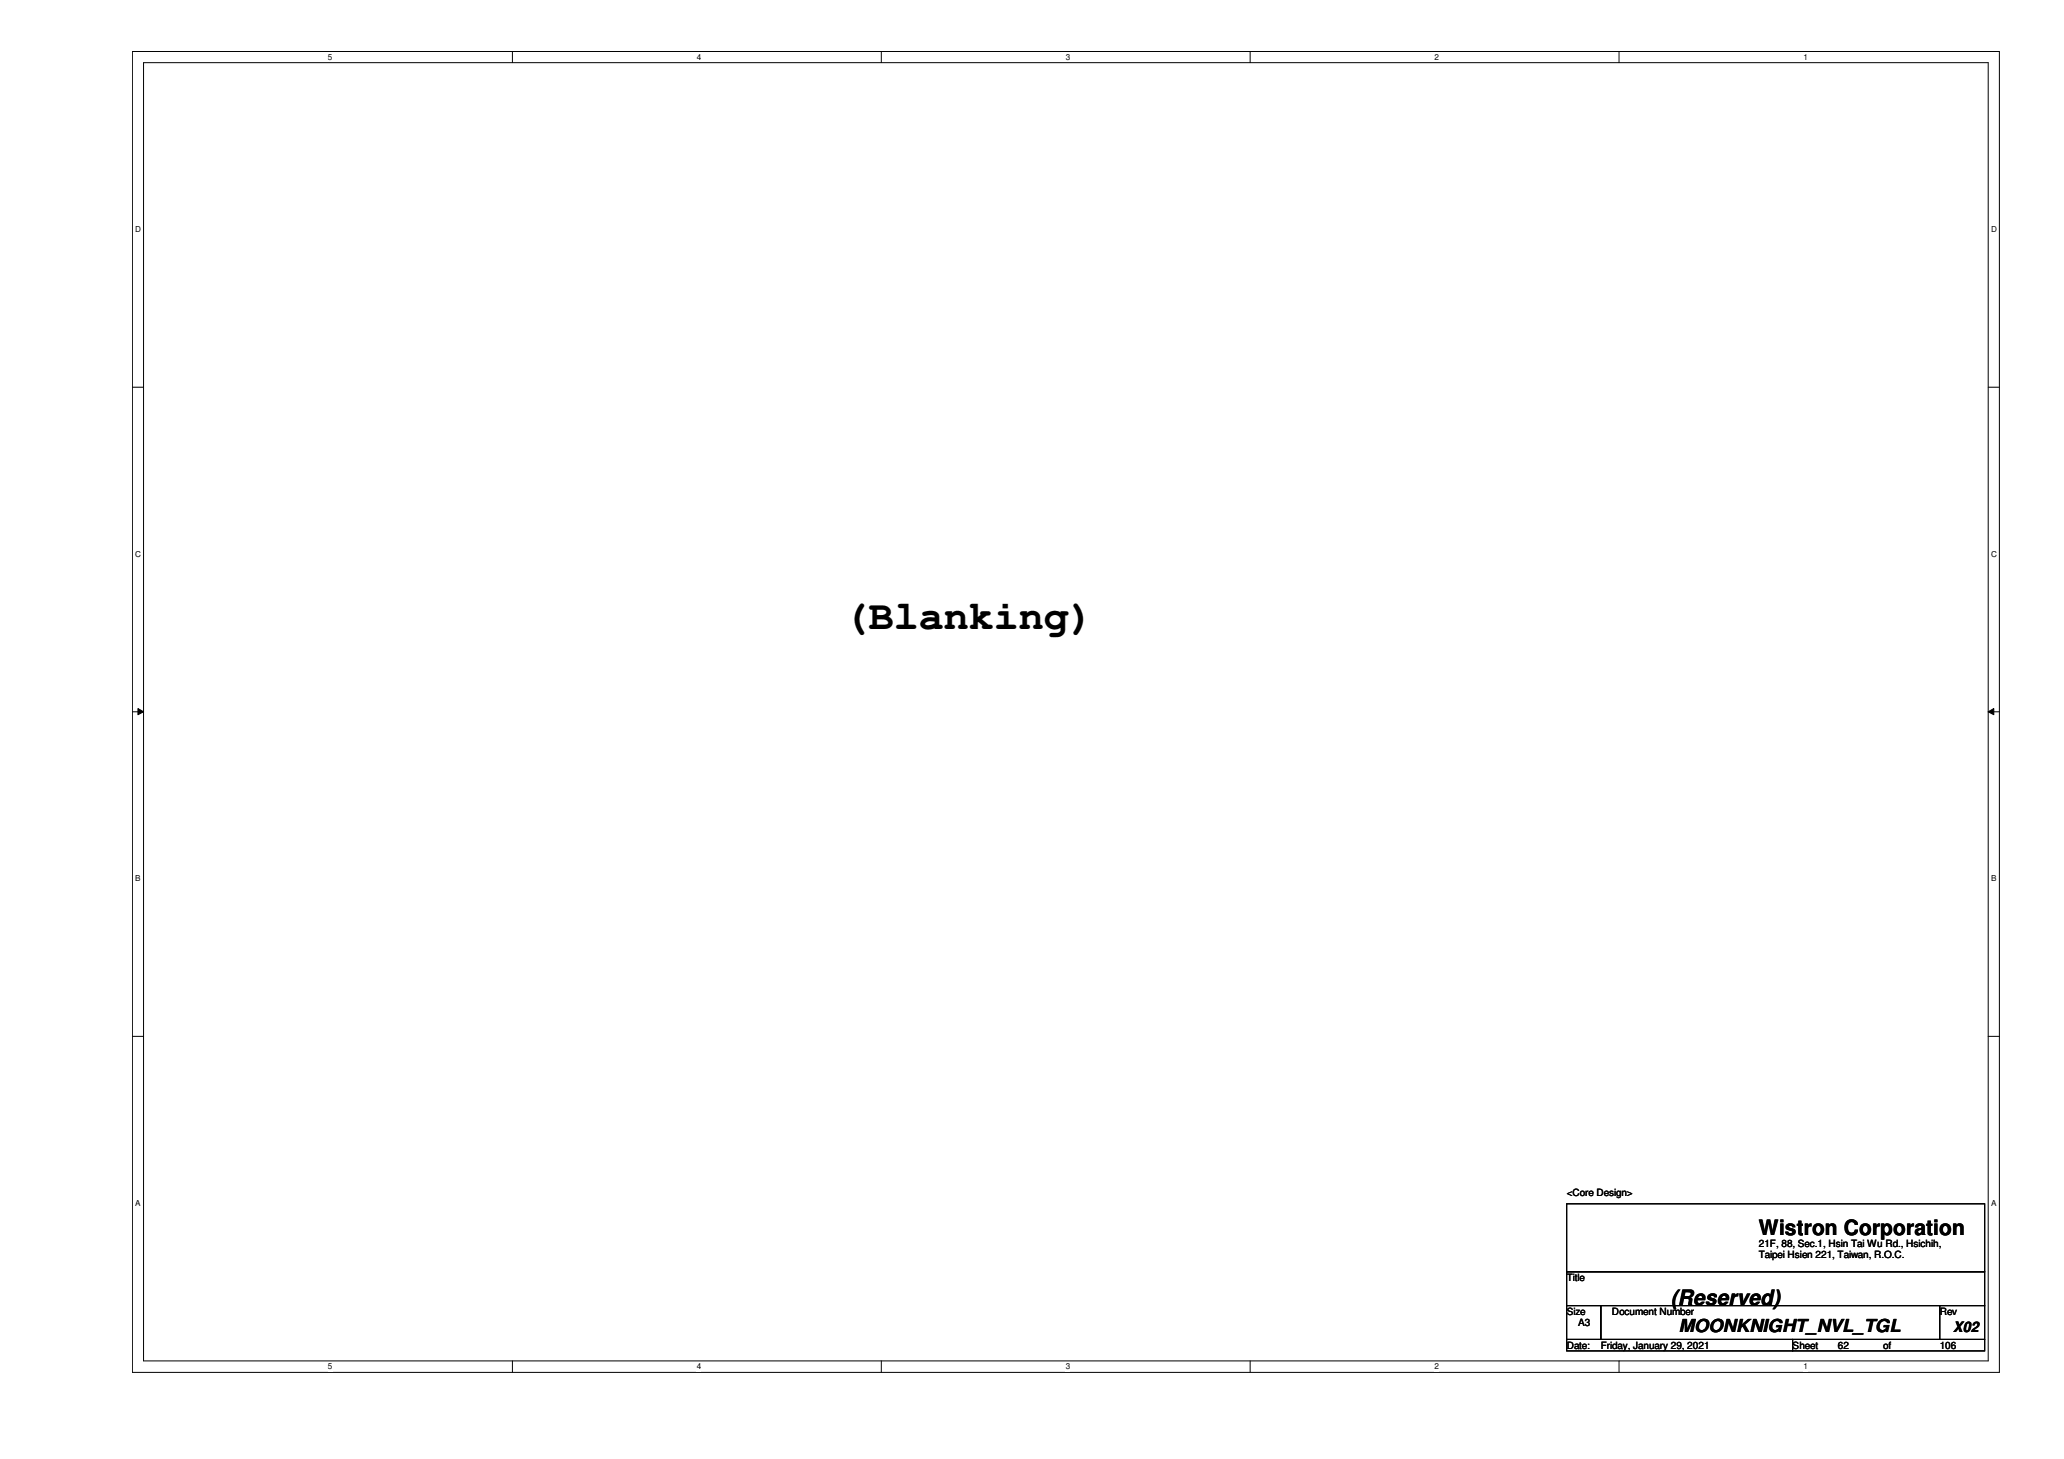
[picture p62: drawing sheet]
<svg xmlns="http://www.w3.org/2000/svg" width="297mm" height="210mm" viewBox="0 0 297 210" stroke-linecap="round" stroke-linejoin="round" font-family="sans-serif">
<defs><g id="words">
<text font-size="6" x="121.5" y="90.5">(Blanking)</text>
<g font-size="3">
<text x="253.1" y="177.7">Wistron Corporation</text>
<text x="240.5" y="187.7">(Reserved)</text>
</g>
<text font-size="2.6" x="241.6" y="191.6">MOONKNIGHT_NVL_TGL</text>
<text font-size="2.1" x="281.1" y="191.7">X02</text>
<g font-size="1.4">
<text x="225.5" y="172.1">&lt;Core Design&gt;</text>
<text x="253.1" y="179.5">21F, 88, Sec.1, Hsin Tai Wu Rd., Hsichih,</text>
<text x="225.5" y="184.3">Title</text>
<text x="253.1" y="180.9">Taipei Hsien 221, Taiwan, R.O.C.</text>
<text x="225.5" y="189.2">Size</text>
<text x="227.1" y="190.8">A3</text>
<text x="232" y="189.2">Document Number</text>
<text x="279.1" y="189.2">Rev</text>
<text x="225.5" y="194.1">Date:</text>
<text x="230.4" y="194.1">Friday, January 29, 2021</text>
<text x="258" y="194.1">Sheet</text>
<text x="264.5" y="194.1">62</text>
<text x="271" y="194.1">of</text>
<text x="279.1" y="194.1">106</text>
</g>
<g font-size="1.2">
<text x="47.2" y="8.6">5</text>
<text x="100.3" y="8.6">4</text>
<text x="153.4" y="8.6">3</text>
<text x="206.5" y="8.6">2</text>
<text x="259.5" y="8.6">1</text>
<text x="19.5" y="33.4">D</text>
<text x="286.6" y="33.4">D</text>
<text x="19.5" y="80.1">C</text>
<text x="286.6" y="80.1">C</text>
<text x="19.5" y="126.8">B</text>
<text x="286.6" y="126.8">B</text>
<text x="19.5" y="173.5">A</text>
<text x="286.6" y="173.5">A</text>
<text x="47.2" y="197">5</text>
<text x="100.3" y="197">4</text>
<text x="153.4" y="197">3</text>
<text x="206.5" y="197">2</text>
<text x="259.5" y="197">1</text>
</g>
</g></defs>
<path d="M19.1 7.4h268.6v190h-268.6zM20.7 9h265.4v186.8h-265.4z" fill="none" stroke="#000" stroke-width=".14"/>
<g fill="#fff">
<path d="M47.2 7.6h.6v1.3h-.6z"/>
<path d="M47.2 196h.6v1.3h-.6z"/>
</g>
<path d="M73.7 7.4v1.6M73.7 195.8v1.6" fill="none" stroke="#000" stroke-width=".14"/>
<g fill="#fff">
<path d="M100.3 7.6h.6v1.3h-.6z"/>
<path d="M100.3 196h.6v1.3h-.6z"/>
</g>
<path d="M126.8 7.4v1.6M126.8 195.8v1.6" fill="none" stroke="#000" stroke-width=".14"/>
<g fill="#fff">
<path d="M153.4 7.6h.6v1.3h-.6z"/>
<path d="M153.4 196h.6v1.3h-.6z"/>
</g>
<path d="M179.9 7.4v1.6M179.9 195.8v1.6" fill="none" stroke="#000" stroke-width=".14"/>
<g fill="#fff">
<path d="M206.5 7.6h.6v1.3h-.6z"/>
<path d="M206.5 196h.6v1.3h-.6z"/>
</g>
<path d="M233 7.4v1.6M233 195.8v1.6" fill="none" stroke="#000" stroke-width=".14"/>
<g fill="#fff">
<path d="M259.5 7.6h.6v1.3h-.6z"/>
<path d="M259.5 196h.6v1.3h-.6z"/>
<path d="M19.5 32.3h.8v1.4h-.8z"/>
<path d="M286.6 32.3h.8v1.4h-.8z"/>
<path d="M19.5 79h.8v1.3h-.8z"/>
<path d="M286.6 79h.8v1.3h-.8z"/>
</g>
<path d="M19.1 55.7h1.6M286.1 55.7h1.6" fill="none" stroke="#000" stroke-width=".14"/>
<g fill="#fff">
<path d="M19.5 125.7h.7v1.3h-.7z"/>
<path d="M286.6 125.7h.7v1.3h-.7z"/>
</g>
<path d="M19.1 102.4h1.6M19.9 101.9l.8 .5-.8 .4zM286.1 102.4l.8-.5v.9zM286.1 102.4h1.6" fill="none" stroke="#000" stroke-width=".14"/>
<path d="M19.9 101.9l.8 .5-.8 .4zM286.1 102.4l.8-.5v.9z" fill="#000"/>
<g fill="#fff">
<path d="M19.5 172.4h.7v1.3h-.7z"/>
<path d="M286.6 172.4h.7v1.3h-.7z"/>
</g>
<path d="M19.1 149.1h1.6M286.1 149.1h1.6M225.5 173.2h60.1v9.8h-60.1zM225.5 183h60.1v4.8h-60.1zM225.5 187.8h4.9v4.9h-4.9zM225.5 192.7h32.5v1.7h-32.5zM230.4 187.8h48.7v4.9h-48.7zM258 192.7h27.6v1.7h-27.6zM279.1 187.8h6.5v4.9h-6.5z" fill="none" stroke="#000" stroke-width=".14"/>
<use href="#words"/>
</svg>
